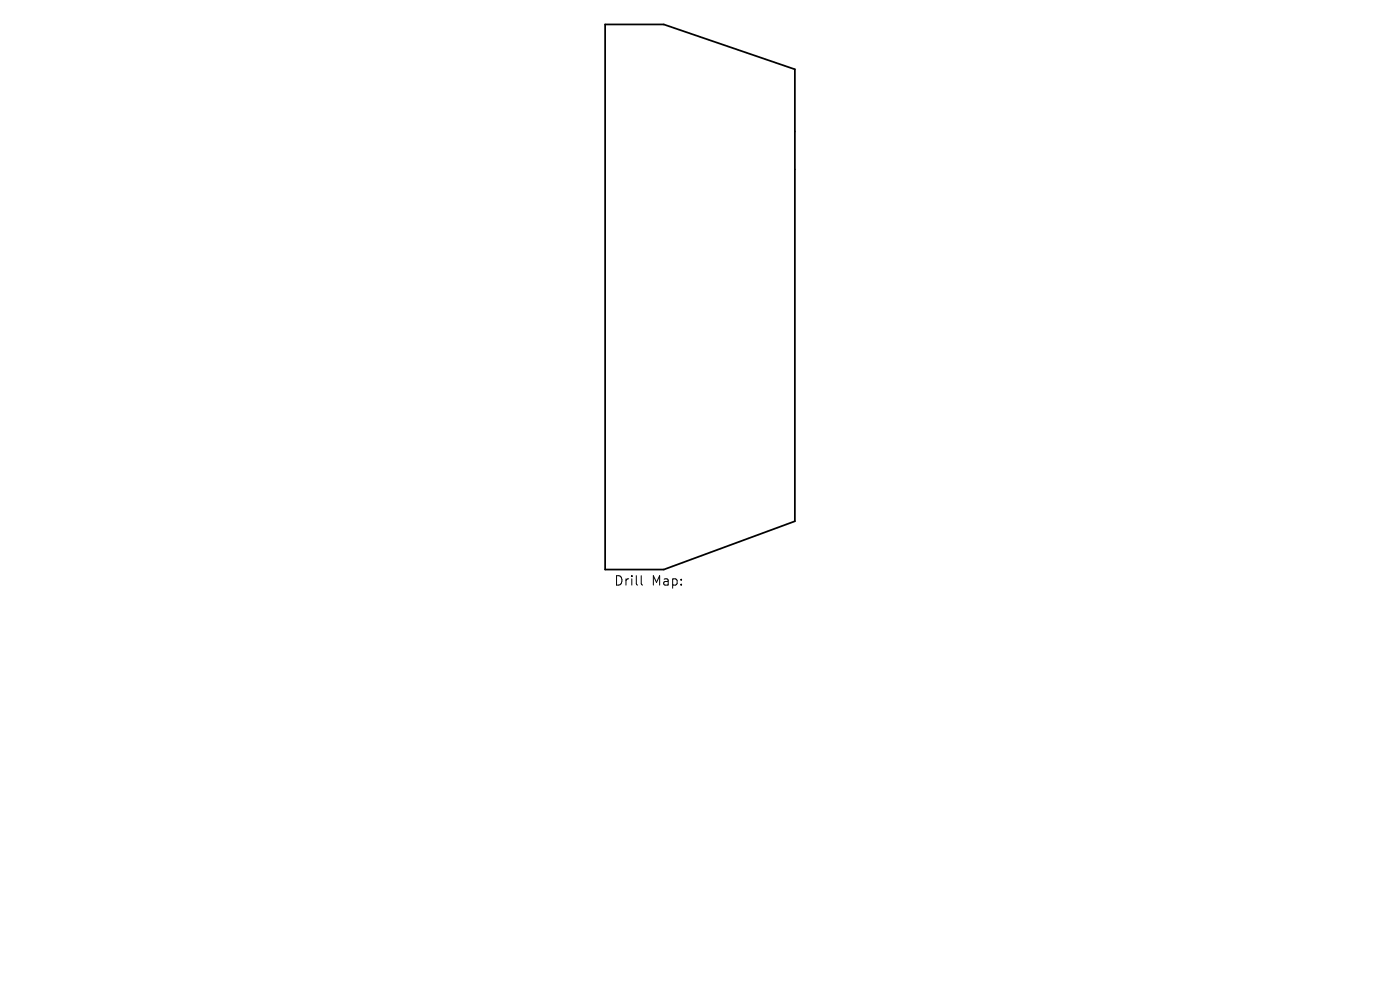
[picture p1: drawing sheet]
<svg xmlns="http://www.w3.org/2000/svg" width="297mm" height="210mm" viewBox="0 0 297 210" stroke-linecap="round" stroke-linejoin="round" font-family="sans-serif">
<defs><g id="words">
<g font-size="2.8">
<text x="130.2" y="124.5">Drill</text>
<text x="138.2" y="124.5">Map:</text>
</g>
</g></defs>
<path d="M128.4 5.2h12.4l27.8 9.5v95.9l-27.8 10.2h-12.4z" fill="none" stroke="#000" stroke-width=".37"/>
<path d="M136 122.1v1.7l.3 .3" fill="none" stroke="#000" stroke-width=".21"/>
<use href="#words"/>
</svg>
